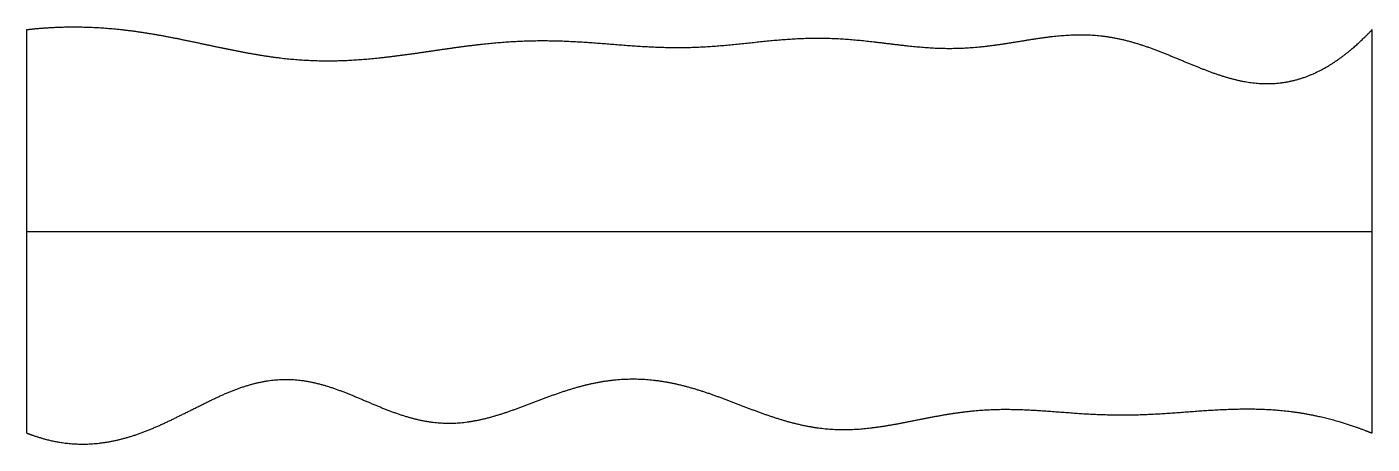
# Model space of a CAD drawing. Header units: millimetres. Extents: x 0 to 10, y -0.1 to 3.
import ezdxf

# ---------------------------------------------------------------- set-up
doc = ezdxf.new("R2010")
doc.units = ezdxf.units.MM
doc.layers.get('0').update_dxf_attribs({"linetype": 'CONTINUOUS'})

msp = doc.modelspace()

# ---------------------------------------------------------------- linework, layer by layer
for points in [[(0, 3), (0.04, 3.005), (0.121, 3.013), (0.243, 3.021), (0.404, 3.023), (0.605, 3.013), (0.806, 2.99), (1.006, 2.957), (1.206, 2.917), (1.405, 2.873), (1.605, 2.832), (1.805, 2.797), (2.005, 2.774), (2.206, 2.765), (2.407, 2.77), (2.608, 2.787), (2.809, 2.812), (3.011, 2.842), (3.212, 2.872), (3.413, 2.897), (3.614, 2.914), (3.815, 2.921), (4.016, 2.916), (4.217, 2.903), (4.418, 2.886), (4.619, 2.871), (4.82, 2.864), (5.022, 2.869), (5.223, 2.885), (5.424, 2.908), (5.625, 2.929), (5.826, 2.94), (6.027, 2.937), (6.228, 2.919), (6.428, 2.893), (6.629, 2.869), (6.83, 2.856), (7.032, 2.863), (7.234, 2.888), (7.435, 2.923), (7.636, 2.955), (7.837, 2.969), (8.036, 2.955), (8.235, 2.909), (8.432, 2.837), (8.629, 2.752), (8.825, 2.671), (9.021, 2.611), (9.216, 2.587), (9.412, 2.608), (9.608, 2.68), (9.765, 2.78), (9.882, 2.881), (9.961, 2.958), (10, 3)], [(0, 0), (0, 0.12), (0, 0.36), (0, 0.72), (0, 1.2), (0, 1.8), (0, 2.28), (0, 2.64), (0, 2.88), (0, 3)], [(10, 0), (10, 0.12), (10, 0.36), (10, 0.72), (10, 1.2), (10, 1.8), (10, 2.28), (10, 2.64), (10, 2.88), (10, 3)], [(0, 1.5), (0.4, 1.5), (1.2, 1.5), (2.4, 1.5), (4, 1.5), (6, 1.5), (7.6, 1.5), (8.8, 1.5), (9.6, 1.5), (10, 1.5)], [(0, 0), (0.041, -0.016), (0.123, -0.044), (0.245, -0.075), (0.407, -0.091), (0.608, -0.073), (0.808, -0.02), (1.007, 0.063), (1.205, 0.163), (1.403, 0.265), (1.6, 0.35), (1.796, 0.401), (1.993, 0.408), (2.191, 0.37), (2.388, 0.297), (2.586, 0.209), (2.784, 0.128), (2.982, 0.076), (3.18, 0.065), (3.379, 0.094), (3.578, 0.156), (3.778, 0.234), (3.979, 0.311), (4.181, 0.371), (4.383, 0.405), (4.586, 0.408), (4.787, 0.381), (4.988, 0.327), (5.187, 0.255), (5.385, 0.176), (5.583, 0.104), (5.78, 0.05), (5.979, 0.022), (6.178, 0.024), (6.378, 0.05), (6.579, 0.09), (6.781, 0.132), (6.983, 0.164), (7.185, 0.18), (7.387, 0.178), (7.588, 0.165), (7.789, 0.148), (7.991, 0.136), (8.192, 0.133), (8.394, 0.141), (8.596, 0.156), (8.797, 0.172), (8.999, 0.182), (9.2, 0.181), (9.4, 0.165), (9.601, 0.13), (9.761, 0.088), (9.88, 0.047), (9.96, 0.016), (10, 0)]]:
    msp.add_open_spline(points, degree=5)

doc.saveas('drawing.dxf')
